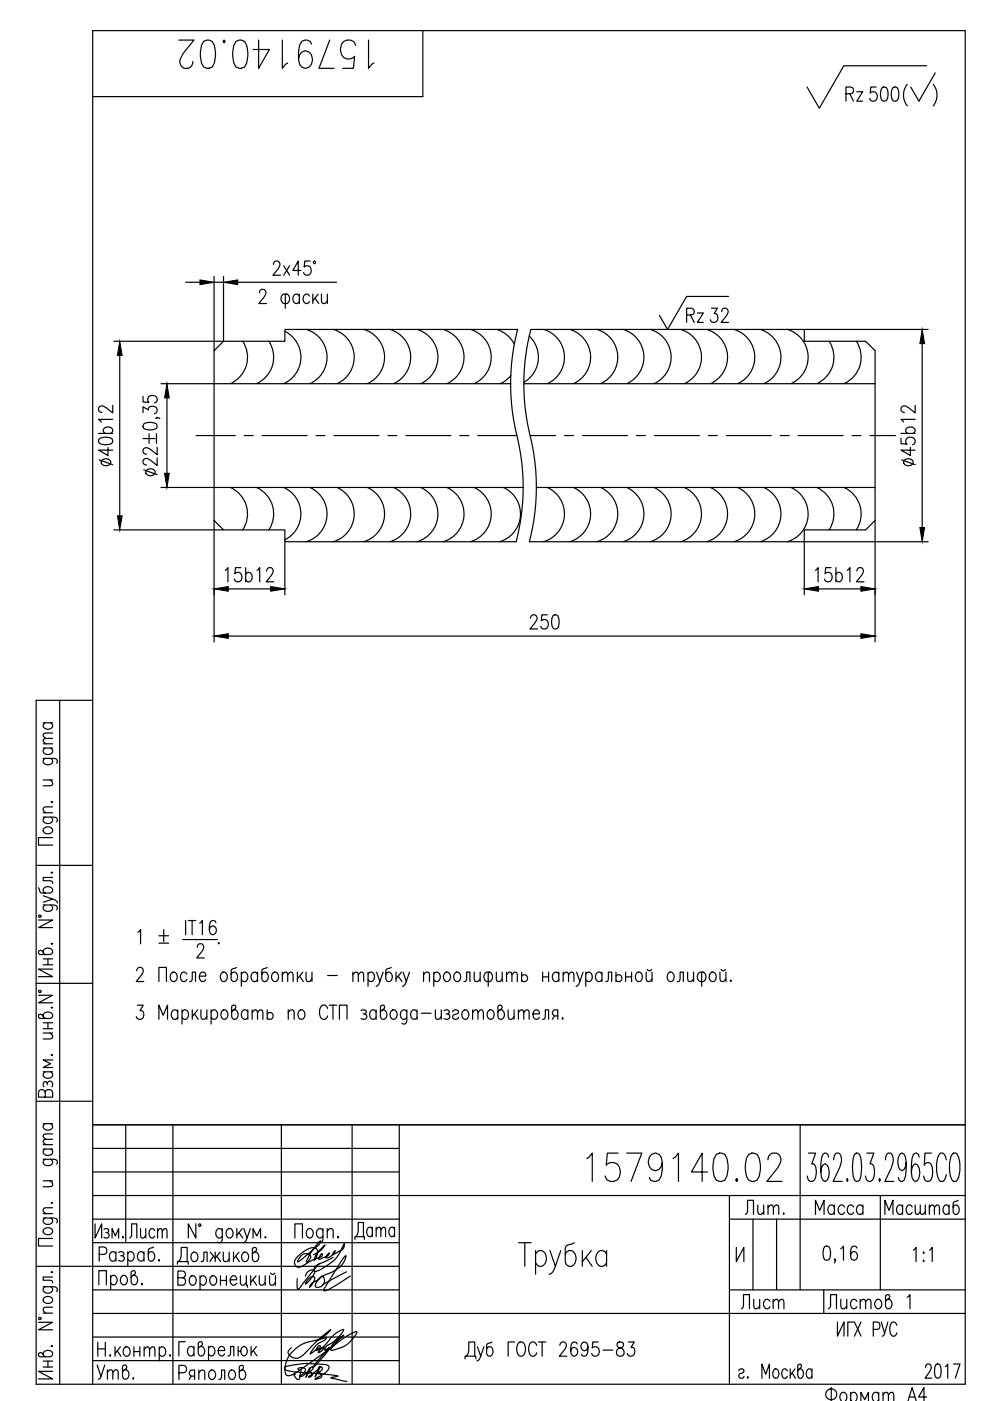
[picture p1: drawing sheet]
<svg xmlns="http://www.w3.org/2000/svg" width="210mm" height="297mm" viewBox="0 0 210 297" stroke-linecap="round" stroke-linejoin="round" font-family="sans-serif">
<defs><g id="words">
<g font-size="10.1">
<text x="36.7" y="15.9">1579140.02</text>
<text x="123.1" y="251.9">1579140.02</text>
</g>
<text font-size="8.4" x="190.5" y="23.6">( )</text>
<text font-size="7.5" x="34.9" y="102" transform="rotate(-90 34.9 102)">22±0,35</text>
<text font-size="7.1" x="74.1" y="263.9">Дата</text>
<g font-size="6.6">
<text x="195.1" y="99.8" transform="rotate(-90 195.1 99.8)">45b12</text>
<text x="111.1" y="134.8">250</text>
<text x="27.9" y="201.4">1 %%P .</text>
<text x="26.1" y="263.9">Лист</text>
</g>
<g font-size="6.2">
<text x="178.2" y="22.6">Rz</text>
<text x="183.1" y="22.6">500</text>
<text x="144.3" y="69.5">Rz</text>
<text x="149.2" y="69.5">32</text>
<text x="24.7" y="99.8" transform="rotate(-90 24.7 99.8)">40b12</text>
<text x="46.6" y="124.5">15b12</text>
<text x="171.8" y="124.5">15b12</text>
<text x="156.6" y="258.6">Лит.</text>
<text x="171.8" y="258.6">Масса</text>
<text x="186.3" y="258.6">Масштаб</text>
<text x="155.9" y="278.7">Лист</text>
<text x="174.3" y="278.7">Листов</text>
<text x="19.4" y="293.5">Утв.</text>
<text x="173.9" y="298.1">Фоpмат А4</text>
</g>
</g></defs>
<g fill="none" stroke="#000" stroke-width=".25">
<path d="M89.7 6.5v14h-70M196.5 13.9h-17.6l-5.2 9.1-2.6-4.5M39.4 59.8h3M45.4 58.6v77.5M45.4 59.8h2M47.4 58.6v13.8M50.4 59.8h21M58 56.1l.2-.6 .7-.2a.94 .94 0 0 1 .1 1.6l-1.1 1.5h1.6M60.2 56.4l1.2 2M61.4 56.4l-1.2 2M63.8 57.3h-1.7l1.1-2v3.1M65.8 55.3h-1.2l-.1 1.3a.87 .87 0 0 1 1.1-.1 .87 .87 0 0 1 .4 1 .82 .82 0 0 1-.7 .9 .82 .82 0 0 1-.9-.6"/>
<path d="M66.5 55.4h.3v.4h-.3zM24.1 72.4h23.3M25.4 75.3v34.1M47.4 72.4h13v-2.6h49.3a46.4 46.4 0 0 0 .2 23.9 45.7 45.7 0 0 1-.5 21.2h-49v-2.6h-13l-2-2M47.4 72.4l-2 2M51.5 72.3a6.1 6.1 0 0 1-2.6 9M55 62.1l.2-.6 .7-.2a.94 .94 0 0 1 .1 1.6l-1.1 1.5h1.6M57 72.3a6.1 6.1 0 0 1-2.6 9M59.9 62.5l.9-.1a1.15 1.15 0 0 1 0 2h-.6a1.19 1.19 0 0 1-.3-1.9zM60.4 70.2a6.1 6.1 0 0 1 3.4 5.7 6.1 6.1 0 0 1-3.6 5.4M60.5 62.4v2.9M63.5 62.8a.67 .67 0 0 0-.7-.5 .67 .67 0 0 0-.6 .5 1.01 1.01 0 0 0 .8 1.6l.5-.5"/>
<path d="M63.5 62.4v2M64.9 69.8a6.1 6.1 0 0 1 4.4 5.5 6.1 6.1 0 0 1-3.6 6M65.6 62.8a.67 .67 0 0 0-.6-.5 .67 .67 0 0 0-.6 .5 1.01 1.01 0 0 0 .8 1.6l.4-.5M66.3 62.4v2M66.8 63.2l.8 1.2M67.5 62.4l-1.2 1.4M68.2 62.4l.1 1.8 .5 .2 .6-.6M69.4 62.4v2M70.7 69.8a6.1 6.1 0 0 1 4.4 5.5 6.1 6.1 0 0 1-3.6 6M77.1 69.8a6.1 6.1 0 0 1 4.4 5.5 6.1 6.1 0 0 1-3.6 6M82.7 69.8a6.1 6.1 0 0 1 4.4 5.5 6.1 6.1 0 0 1-3.7 6M88.4 69.8a6.1 6.1 0 0 1 4.4 5.5 6.1 6.1 0 0 1-3.6 6"/>
<path d="M94 69.8a6.1 6.1 0 0 1 4.4 5.5 6.1 6.1 0 0 1-3.6 6M99.7 69.8a6.1 6.1 0 0 1 4.4 5.5 6.1 6.1 0 0 1-3.6 6M105.3 69.8a6.1 6.1 0 0 1 3.8 3.2M108.3 79.6l-1 1-1.2 .7M112.2 71.3a6.1 6.1 0 0 1-1.1 9.8M115.3 69.8a6.1 6.1 0 0 1 4.4 5.5 6.1 6.1 0 0 1-3.7 6M120.8 69.8a6.1 6.1 0 0 1 4.4 5.5 6.1 6.1 0 0 1-3.6 6M126.6 69.8a6.1 6.1 0 0 1 4.4 5.5 6.1 6.1 0 0 1-3.7 6M132.1 69.8a6.1 6.1 0 0 1 4.4 5.5 6.1 6.1 0 0 1-3.6 6M137.9 69.8a6.1 6.1 0 0 1 4.4 5.5 6.1 6.1 0 0 1-3.6 6M144.3 69.8a6.1 6.1 0 0 1 4.4 5.5 6.1 6.1 0 0 1-3.6 6M149.8 69.8a6.1 6.1 0 0 1 4.4 5.5 6.1 6.1 0 0 1-3.6 6"/>
<path d="M154.5 62.9h-8.9l-4.1 6.9-1.7-2.9M155.6 69.8a6.1 6.1 0 0 1 4.4 5.5 6.1 6.1 0 0 1-3.6 6M161.2 69.8a6.1 6.1 0 0 1 4.4 5.5 6.1 6.1 0 0 1-3.7 6M166.9 69.8a6.1 6.1 0 0 1 4.4 5.5 6.1 6.1 0 0 1-3.6 6M170.5 69.8v2.6h13l2 2v61.7M175.8 72.3a6.1 6.1 0 0 1-2.6 9M181.6 72.3a6.1 6.1 0 0 1-2.6 9M195.5 72.9v39M196.8 69.8h-84.2a46.1 46.1 0 0 0 .1 23.9 45.9 45.9 0 0 1-.5 21.2h84.6M34.1 81.4h74.2M35.4 84.4v15.9M41.6 92.3h8.3"/>
<path d="M51.8 92.3h1.9M55.6 92.3h9.5M67 92.3h1.9M70.8 92.3h9.5M82.3 92.3h1.9M86.1 92.3h9.5M97.5 92.3h1.9M101.3 92.3h8.3M111.1 81.4h74.4M112.4 92.3h5.4M119.7 92.3h1.9M123.5 92.3h9.5"/>
<path d="M134.9 92.3h1.9M138.7 92.3h9.6M150.2 92.3h1.9M154 92.3h9.5M165.4 92.3h1.9M169.2 92.3h9.6M180.7 92.3h1.9M184.5 92.3h5.4M24.1 112.3h23.3M34.1 103.4h76.8M48.9 103.4a6.1 6.1 0 0 1 2.6 9M54.4 103.4a6.1 6.1 0 0 1 2.6 9"/>
<path d="M60.2 103.4a6.1 6.1 0 0 1 3.6 5.4 6.1 6.1 0 0 1-3.4 5.7M60.4 114.9v11.2M65.7 103.4a6.1 6.1 0 0 1 3.6 6 6.1 6.1 0 0 1-4.4 5.5M71.5 103.4a6.1 6.1 0 0 1 3.6 6 6.1 6.1 0 0 1-4.4 5.5M77.9 103.4a6.1 6.1 0 0 1 3.6 6 6.1 6.1 0 0 1-4.4 5.5M83.4 103.4a6.1 6.1 0 0 1 3.7 6 6.1 6.1 0 0 1-4.4 5.5M89.2 103.4a6.1 6.1 0 0 1 3.6 6 6.1 6.1 0 0 1-4.4 5.5M94.8 103.4a6.1 6.1 0 0 1 3.6 6 6.1 6.1 0 0 1-4.4 5.5M100.5 103.4a6.1 6.1 0 0 1 3.6 6 6.1 6.1 0 0 1-4.4 5.5M106.7 103.4a6.1 6.1 0 0 1 3.6 6 6.1 6.1 0 0 1-4.4 5.5M113.7 103.4h71.8M116 103.4a6.1 6.1 0 0 1 3.7 6 6.1 6.1 0 0 1-4.4 5.5"/>
<path d="M121.6 103.4a6.1 6.1 0 0 1 3.6 6 6.1 6.1 0 0 1-4.4 5.5M127.3 103.4a6.1 6.1 0 0 1 3.7 6 6.1 6.1 0 0 1-4.4 5.5M132.9 103.4a6.1 6.1 0 0 1 3.6 6 6.1 6.1 0 0 1-4.4 5.5M138.7 103.4a6.1 6.1 0 0 1 3.6 6 6.1 6.1 0 0 1-4.4 5.5M145.1 103.4a6.1 6.1 0 0 1 3.6 6 6.1 6.1 0 0 1-4.4 5.5M150.6 103.4a6.1 6.1 0 0 1 3.6 6 6.1 6.1 0 0 1-4.4 5.5M156.4 103.4a6.1 6.1 0 0 1 3.6 6 6.1 6.1 0 0 1-4.4 5.5M161.9 103.4a6.1 6.1 0 0 1 3.7 6 6.1 6.1 0 0 1-4.4 5.5M167.7 103.4a6.1 6.1 0 0 1 3.6 6 6.1 6.1 0 0 1-4.4 5.5M173.2 103.4a6.1 6.1 0 0 1 2.6 9M179 103.4a6.1 6.1 0 0 1 2.6 9M185.5 110.3l-2 2h-13v13.8"/>
<path d="M48.4 134.9h134.1M9.2 158.6h2M9.2 157.7h2M9.2 153.2h2M9.6 158.6l-.3 .2a.8 .8 0 0 0 .1 1 .8 .8 0 0 0 .9 .2l.7-.4a.65 .65 0 0 0-.3-1M9.6 153.2l-.4 .5a1 1 0 0 0 1 .9 1 1 0 0 0 1-.9l-.5-.5M11.2 156.6l-1.9 .1-.1 .4 .5 .6M11.2 155.4l-1.9 .1-.1 .5 .5 .6M12.7 148.5v145M19.7 148.5h-12v145h196.9v-287h-184.9v287M9.2 173.2l2.7 .2a.58 .58 0 0 1 .1 .9M9.2 160.8l2.7 .1a.58 .58 0 0 1 .1 .9"/>
<path d="M9.2 172.3h2M9.2 165.4h2M9.3 175.6a1.06 1.06 0 0 1 1.1-.3 1.06 1.06 0 0 1 .8 .9 1.06 1.06 0 0 1-1.2 .6 1.06 1.06 0 0 1-.8-.9zM9.6 173.2l-.2 .2a.58 .58 0 0 0-.1 .9 1.06 1.06 0 0 0 1.1 .3 1.06 1.06 0 0 0 .8-.9l-.5-.5M9.6 160.8l-.2 .1a.58 .58 0 0 0-.1 .9 1.06 1.06 0 0 0 1.1 .3 1.06 1.06 0 0 0 .8-.9l-.5-.4M10.6 165.4l.6 .5-.2 .6-1.8 .1M10.9 170l.1-.1 .2 .1-.2 .2zM11.2 177.6h-3v1.6h3M11.2 171.1l-1.9 .1-.1 .6 .5 .5M7.7 183.5h12M8.2 195.1h3l-3 1.6h3M8.2 188.2l.4 1 2 .2a.65 .65 0 0 0 .6-.6 .65 .65 0 0 0-.5-.7 .91 .91 0 0 0-1.1 0 .91 .91 0 0 0-.3 1l.3 .3"/>
<path d="M8.3 194.1h.3v.3h-.3zM9.2 191.9l2.7 .1 .3 .3-.2 .6M9.2 189.9l2 .7-2 .7M9.6 191.9l-.4 .4a1 1 0 0 0 1 .9 1 1 0 0 0 1-.9l-.5-.4M10.9 185l.1-.1 .2 .1-.2 .1zM11.2 190.6l.8 .5 .2 .3M11.2 186h-2v.7l1.8 .1 .2 .5M7.7 208.5h12M8.2 211h3l-3 1.6h3M8.3 210h.3v.4h-.3zM9.2 201.9a1 1 0 0 1 1-.9 1 1 0 0 1 1 .9l-.6 .5h-2.2l-.2-.4v-.3l.4-.2 .3 .1 .7 .8M9.2 215.5a1 1 0 0 1 1-.9 1 1 0 0 1 1 .9l-.6 .4h-2.2l-.2-.3v-.3l.4-.3 .3 .1 .7 .8"/>
<path d="M9.2 203.3h2M9.2 204.6h2M9.2 219h2M9.2 216.8h2M9.2 218.1h2M10.2 203.3v1.3M10.2 216.8v1.3M10.6 219l.6 .6-.2 .6-1.8 .1M10.9 200.1l.1-.1 .2 .1-.2 .1zM10.9 213.6h.3l-.2 .2zM11.2 205.5h-3l3 1.6h-3M29 205.8l.2-.6 .7-.1a.93 .93 0 0 1 .1 1.6l-1.1 1.4h1.6"/>
<path d="M29.1 213.1h1.3l-.7 1.2h.3a.95 .95 0 0 1 .4 1.3 .95 .95 0 0 1-1.4 .2l-.1-.3M33.7 208.1v-3h1.6v3M33.7 216.1v-3l.9 2.2 .9-2.2v3M36.4 206.3a.8 .8 0 0 1 1 0 .8 .8 0 0 1 .2 .9 .8 .8 0 0 1-.9 .9 1.18 1.18 0 0 1-.3-1.8zM37.7 214.5l-.5-.4a1 1 0 0 0-.9 1 1 1 0 0 0 .9 1l.5-.4M37.7 214.1v2M38.6 214.5l.5-.4a1 1 0 0 1 .9 1 1 1 0 0 1-.9 1l-.5-.4M38.6 214.1v3M39.6 206.5a.66 .66 0 0 0-.6-.4 .66 .66 0 0 0-.6 .4 1 1 0 0 0 .8 1.6l.4-.4M40.2 208.1l.5-.1 .1-1.9h.7v2M40.8 214.1v2M41.2 215l.8 1.1"/>
<path d="M41.9 214.1l-1.1 1.4M42.3 207h1.3a.66 .66 0 0 0-.4-.9 .66 .66 0 0 0-.8 .4 1 1 0 0 0 .8 1.6l.4-.4M42.6 214.1l.1 1.9 .6 .1 .6-.6M43.9 214.1v2M44.8 214.5l.2-.2a.8 .8 0 0 1 .9 0 .8 .8 0 0 1 .2 1 .8 .8 0 0 1-.9 .8l-.4-.4M44.8 214.1v3M47.1 206.3a.8 .8 0 0 1 .9 0 .8 .8 0 0 1 .2 .9 .8 .8 0 0 1-.9 .9 1.18 1.18 0 0 1-.2-1.8zM47.2 214.3a.8 .8 0 0 1 .9 0 .8 .8 0 0 1 .2 1 .8 .8 0 0 1-.9 .8 1.18 1.18 0 0 1-.2-1.8zM49.6 214.1a1 1 0 0 1 .9 1 1 1 0 0 1-.9 1l-.5-.6v-2.1l.4-.3h.3l.2 .4-.1 .3-.8 .7M50.1 205.1l-1 .4-.1 2a.65 .65 0 0 0 .6 .6 .65 .65 0 0 0 .7-.4 .91 .91 0 0 0 0-1.1 .91 .91 0 0 0-1.1-.3l-.2 .2M51.2 206.5l.4-.4a1 1 0 0 1 1 1 1 1 0 0 1-1 1l-.4-.4M51.2 206.1v3"/>
<path d="M52.5 214.5l-.2-.2a.8 .8 0 0 0-.9 0 .8 .8 0 0 0-.2 1l.3 .7a.65 .65 0 0 0 1-.3M52.5 214.1v2M53.5 214.7l.5-.6 .5 .2 .1 1.8M53.5 214.1v2M54.6 206.5l-.5-.4a1 1 0 0 0-.9 1 1 1 0 0 0 .9 1l.5-.4M54.6 214.7l.6-.6 .4 .2 .1 1.8M54.6 206.1v2M56.7 205.1l-1.1 .4-.1 2a.65 .65 0 0 0 .6 .6 .65 .65 0 0 0 .7-.4 1.01 1.01 0 0 0-.8-1.6l-.5 .4M56.7 215a.73 .73 0 0 1 1.1 0 .73 .73 0 0 1-.3 1.1h-.5l-.3-.3M56.7 214.1v2M57.9 206.3a.8 .8 0 0 1 .9 0 .8 .8 0 0 1 .3 .9 .8 .8 0 0 1-1 .9 1.18 1.18 0 0 1-.2-1.8zM59.9 206.7l.5-.6 .5 .2 .1 1.8"/>
<path d="M59.9 206.1v2M61 206.7l.6-.6 .4 .2 .1 1.8M61.1 214.7l.6-.6 .6 .2 .1 1.8M61.1 214.1v2M63.1 206.1v2M63.5 214.3a.8 .8 0 0 1 .9 0 .8 .8 0 0 1 .3 1 .8 .8 0 0 1-1 .8 1.18 1.18 0 0 1-.2-1.8zM63.5 207l.8 1.1M64.2 206.1l-1.1 1.4M64.9 206.1l.1 1.9 .6 .1 .5-.6M66.1 206.1v2M69.5 213.8a.8 .8 0 0 0-.8-.7 .8 .8 0 0 0-.8 .7 1.88 1.88 0 0 0 .5 2.3 .85 .85 0 0 0 1.1-.7M69.5 206.8h2"/>
<path d="M69.8 213.1h1.6M70.6 213.1v3M72 216.1v-3h1.6v3M74.8 206.7l.6-.6 .5 .2 .1 1.8M74.8 206.1v2M76 206.7l.5-.6 .5 .2 .1 1.8M76.5 214.3a.71 .71 0 0 1 1.2 .2l-.4 .5h-.3M77.3 215a.59 .59 0 0 1 .5 .5 .59 .59 0 0 1-.5 .6l-.8-.1M78 206.5a.66 .66 0 0 1 .7-.4 .66 .66 0 0 1 .6 .4 1 1 0 0 1-.8 1.6l-.5-.4M78 206.1v3M79.7 214.5l-.2-.2a.8 .8 0 0 0-.9 0 .8 .8 0 0 0-.2 1l.3 .7a.65 .65 0 0 0 1-.3M79.7 214.1v2"/>
<path d="M79.9 206.1l.6 2 .7-2M80.5 208.1l-.2 .6-.6 .4M81.1 214.1a1 1 0 0 1 .9 1 1 1 0 0 1-.9 1l-.4-.6v-2.1l.3-.3h.3l.3 .4-.1 .3-.8 .7M82.9 205.1l-1 .4-.1 2a.65 .65 0 0 0 .6 .6 .65 .65 0 0 0 .7-.4 1.01 1.01 0 0 0-.8-1.6l-.5 .4M83.1 214.3l.2-.2a1 1 0 0 1 .9 1 1 1 0 0 1-.9 1 1.17 1.17 0 0 1-.2-1.8zM84 206.1v2M84.4 207l.8 1.1M85.1 206.1l-1.1 1.4M85.5 206.1l.6 2 .7-2M86.1 208.1l-.2 .6-.6 .4M86.3 214.5l-.5-.4a1 1 0 0 0-.9 1 1 1 0 0 0 .9 1l.5-.4M86.3 214.1l-.2 2.7-.3 .3-.6-.1"/>
<path d="M88.4 214.5a.66 .66 0 0 0-.6-.4 .66 .66 0 0 0-.6 .4 .91 .91 0 0 0-.1 1.2 .91 .91 0 0 0 1.1 .3l.2-.3M88.4 214.1v2M89.3 214.8h2.1M89.8 206.7l.6-.6 .5 .2 .2 1.8M89.8 206.1v2M92 206.5l.4-.4a1 1 0 0 1 1 1 1 1 0 0 1-1 1l-.4-.4M92 206.1v3M92.3 214.1l.1 1.9 .6 .1 .6-.6M93.6 214.1v2M94.1 214.3a.71 .71 0 0 1 1.2 .2l-.4 .5h-.3M94.4 206.3l.2-.2a1 1 0 0 1 .9 1 1 1 0 0 1-.9 1 1.17 1.17 0 0 1-.2-1.8zM94.9 215a.59 .59 0 0 1 .5 .5 .59 .59 0 0 1-.5 .6l-.8-.1"/>
<path d="M96 214.5a.66 .66 0 0 1 .6-.4 .66 .66 0 0 1 .6 .4l-.1 .3-.8 .3a.55 .55 0 0 0-.2 .9 .73 .73 0 0 0 1.1-.3M96.5 206.3a.8 .8 0 0 1 1 0 .8 .8 0 0 1 .2 .9 .8 .8 0 0 1-.9 .9 1.18 1.18 0 0 1-.3-1.8zM98.3 214.3a.8 .8 0 0 1 .9 0 .8 .8 0 0 1 .2 1 .8 .8 0 0 1-.9 .8 1.18 1.18 0 0 1-.2-1.8zM98.4 208.1l.4-.1 .1-1.9h.7v2M100.2 214.7l.6-.6 .4 .2 .1 1.8M100.2 214.1v2M100.5 206.1l.2 1.9 .5 .1 .6-.6M101.3 214.7l.6-.6 .5 .2 .1 1.8M101.8 206.1v2M102.9 206.3l.3-.2h.7a1.15 1.15 0 0 1 0 2h-.7a1.17 1.17 0 0 1-.3-1.8zM103.5 206.1v3M103.6 214.3l.3-.2a1 1 0 0 1 .9 1 1 1 0 0 1-.9 1 1.17 1.17 0 0 1-.3-1.8z"/>
<path d="M105.2 206.1l.1 1.9 .6 .1 .6-.6M106 214.1a1 1 0 0 1 1 1 1 1 0 0 1-1 1l-.4-.6v-2.1l.3-.3h.4l.2 .4-.1 .3-.8 .7M106.5 206.1v2M107.4 206.7l.6-.6 .4 .2 .1 1.8M107.4 206.1v2M107.7 214.1l.2 1.9 .5 .1 .6-.6M108.5 206.7l.6-.6 .5 .2 .1 1.8M109 214.1v2M109.9 214.7l.6-.6 .4 .2 .2 1.8M109.9 214.1v2M110.6 207a.73 .73 0 0 1 1.2 0 .73 .73 0 0 1-.4 1.1h-.5l-.3-.3M110.6 206.1v2"/>
<path d="M111.1 214.7l.5-.6 .5 .2 .1 1.8M113 215h1.4a.67 .67 0 0 0-.5-.8 .67 .67 0 0 0-.8 .3 1 1 0 0 0 .8 1.6l.5-.4M115.1 216.1l.4-.1 .1-1.9h.7v2M115.1 207.1h1.2M115.1 206.1v2M116.3 206.1v2M117.6 215.4l-.5 .7M118.3 215.4h-.7l-.3-.1a.67 .67 0 0 1 .3-1.2h.7v2M118.5 206.5a.66 .66 0 0 0-.6-.4 .66 .66 0 0 0-.7 .4 .91 .91 0 0 0 0 1.2 .91 .91 0 0 0 1.1 .3l.2-.3M118.5 206.1v2M119.3 215.8l.1 .2-.1 .1-.1-.1zM119.4 206.7l.6-.6 .4 .2 .1 1.8"/>
<path d="M119.4 206.1v2M120.5 206.7l.6-.6 .5 .2 .1 1.8M122.3 206.1l.6 2 .7-2M122.9 208.1l-.2 .6-.6 .4M124.2 206.5l.5-.4a1 1 0 0 1 .9 1 1 1 0 0 1-.9 1l-.5-.4M124.2 206.1v3M127.6 206.5a.66 .66 0 0 0-.6-.4 .66 .66 0 0 0-.6 .4 .91 .91 0 0 0-.1 1.2 .91 .91 0 0 0 1.1 .3l.2-.3M127.6 206.1v2M128.4 208.1l.5-.1 .1-1.9h.7v2M130.6 207a.73 .73 0 0 1 1.2 0 .73 .73 0 0 1-.4 1.1h-.5l-.3-.3M130.6 206.1v2M132.7 207.1h1.2"/>
<path d="M132.7 206.1v2M133.9 206.1v2M135.1 206.3a.8 .8 0 0 1 .9 0 .8 .8 0 0 1 .2 .9 .8 .8 0 0 1-.9 .9 1.18 1.18 0 0 1-.2-1.8zM137 206.1l.1 1.9 .6 .1 .6-.6M137.2 205.5a.5 .5 0 0 0 .5 .3 .5 .5 0 0 0 .4-.3M138.3 206.1v2M141.8 206.3a.8 .8 0 0 1 .9 0 .8 .8 0 0 1 .2 .9 .8 .8 0 0 1-.9 .9 1.18 1.18 0 0 1-.2-1.8zM143.6 208.1l.5-.1 .1-1.9h.7v2M145.8 206.1l.1 1.9 .6 .1 .6-.6M147.1 206.1v2M148.2 206.3l.2-.2h.7a1.15 1.15 0 0 1 0 2h-.7a1.17 1.17 0 0 1-.2-1.8zM148.8 206.1v3"/>
<path d="M150.7 206.3l.2-.2a1 1 0 0 1 1 1 1 1 0 0 1-1 1 1.18 1.18 0 0 1-.2-1.8zM152.7 206.1l.1 1.9 .5 .1 .6-.6M152.9 205.5a.5 .5 0 0 0 .4 .3 .5 .5 0 0 0 .5-.3M153.9 206.1v2M154.9 207.8l.2 .2-.2 .1-.1-.1zM7.7 233.5h12M9.2 238.2h2M9.2 227.2h2M9.6 238.2l-.4 .5a1 1 0 0 0 1 .9 1 1 0 0 0 1-.9l-.5-.5M9.6 231.6a.73 .73 0 0 0-.7-.6 .73 .73 0 0 0-.7 .6v1h3v-1a.81 .81 0 0 0-.8-.6 .81 .81 0 0 0-.8 .6v1M9.6 227.2l-.3 .3a.8 .8 0 0 0 .1 .9 .8 .8 0 0 0 .9 .2l.7-.3a.65 .65 0 0 0-.3-1.1M10 229.6a.59 .59 0 0 1 .6-.4 .59 .59 0 0 1 .6 .4l-.2 .8"/>
<path d="M10 230v-.4l-.4-.3a.71 .71 0 0 0-.3 1.1M10.9 223.7l.1-.1 .2 .1zM11.2 224.7h-2l1.5 .8-1.5 .8h2M19.7 238.5h184.9M26.7 238.5v25M36.7 238.5v55M59.7 238.5v55M74.7 238.5v55M84.7 238.5v55M169.7 238.5v35M9.2 258.2l2.7 .2 .3 .3-.2 .6M9.2 245.8l2.7 .1 .3 .3-.2 .6"/>
<path d="M9.2 257.3h2M9.2 250.4h2M9.2 243.6h2M9.2 242.7h2M9.6 258.2l-.4 .5a1 1 0 0 0 1 .9 1 1 0 0 0 1-.9l-.5-.5M9.6 245.8l-.4 .4a1 1 0 0 0 1 1 1 1 0 0 0 1-1l-.5-.4M9.6 243.6a.66 .66 0 0 0-.5 .6 .66 .66 0 0 0 .5 .7 .91 .91 0 0 0 1.1 0 .91 .91 0 0 0 .3-1.1l-.3-.2M10.6 250.4l.6 .5-.2 .6-1.8 .1M10.9 255h.3l-.2 .2zM11.2 256.1l-1.9 .1-.1 .5 .5 .6M11.2 241.6l-1.9 .1-.1 .4 .5 .6M11.2 240.4l-1.9 .1-.1 .5 .5 .6"/>
<path d="M19.7 253.5h184.9M19.7 258.5h65M19.7 243.5h65M19.7 248.5h65M20.2 259.5v3l1.4-3v3M41.5 259.5v3l-1.6-3v3M42.2 259.6h.3v.4h-.3zM154.7 258.5h49.9M154.7 253.5v40M159.6 258.5v15M164.7 258.5v15M171.4 244.5h1.5l-.8 2.3h.4a3.2 3.2 0 0 1 .2 3.4l-.5 .3h-.4l-.4-.3-.2-.9"/>
<path d="M175.7 245.3l-.2-.5-.4-.3h-.3l-.4 .3a10.6 10.6 0 0 0-.2 4.8l.2 .6 .6 .3a2.35 2.35 0 0 0 .7-2.9l-.3-.5-.6-.3-.4 .3-.2 .5-.2 .9M176.8 245.9a1.7 1.7 0 0 1 .5-1.4h.6a2.02 2.02 0 0 1 .4 2.3l-1.7 3.7h2M179.7 249.9l.1 .3-.1 .3-.2-.3zM181.2 244.8l.4-.3 .7 .3a8.9 8.9 0 0 1 0 5.4l-.5 .3h-.2l-.4-.3a8.9 8.9 0 0 1 0-5.4zM183.8 244.5h1.5l-.8 2.3h.4a3.2 3.2 0 0 1 .1 3.4l-.4 .3h-.4l-.4-.3-.3-.9M186.5 249.9l.1 .3-.1 .3-.1-.3zM186.6 253.5v20M187.7 245.9a1.66 1.66 0 0 1 .6-1.4h.5a1.98 1.98 0 0 1 .5 2.3l-1.7 3.7h1.9M192.1 246.5l-.4 1.4-.5 .3a2.37 2.37 0 0 1-.7-2.9l.3-.5 .4-.3 .5 .3a8 8 0 0 1 0 5.4l-.7 .3-.4-.3-.1-.6M194.9 245.3l-.2-.5-.4-.3-.7 .3a10.6 10.6 0 0 0-.2 4.8l.2 .6 .6 .3a2.37 2.37 0 0 0 .7-2.9l-.3-.5-.5-.3-.5 .3-.2 .5-.2 .9M197.5 244.5h-1.4l-.1 2.6 .5-.6h.4a2.24 2.24 0 0 1 .8 2.3l-.4 1.4-.4 .3h-.4l-.4-.3-.3-.9M200.6 245.9l-.1-.6a.98 .98 0 0 0-1.1-.8 5.6 5.6 0 0 0 0 6 1.22 1.22 0 0 0 1.2-1.4"/>
<path d="M202.1 244.5a1.22 1.22 0 0 1 1.3 1.4 5.3 5.3 0 0 1-.7 4.6 1.22 1.22 0 0 1-1.2-1.4 5.3 5.3 0 0 1 .6-4.6zM7.7 268.5h77M8.3 279.4h.3v.3h-.3zM9.2 272.8l2.7 .1a.58 .58 0 0 1 .1 .9M9.2 278.4h2M9.3 260.6a1.06 1.06 0 0 1 1.1-.3 1.06 1.06 0 0 1 .8 .9 1.06 1.06 0 0 1-1.2 .6 1.06 1.06 0 0 1-.8-.9zM9.3 275.2a1.06 1.06 0 0 1 1.1-.3 1.06 1.06 0 0 1 .8 .9 1.06 1.06 0 0 1-1.2 .6 1.06 1.06 0 0 1-.8-1zM9.6 272.8l-.2 .1a.58 .58 0 0 0-.1 .9 1.06 1.06 0 0 0 1.1 .4 1.06 1.06 0 0 0 .8-.9l-.5-.5M10.9 269.7l.1-.1 .2 .1-.2 .1zM11.2 262.6h-3v1.6h3M11.2 277.2l-1.9 .1-.1 .5 .5 .6M11.2 270.7h-2v.7l1.8 .2 .2 .4"/>
<path d="M19.7 278.5h184.9M19.7 263.5h65M19.7 273.5h65M21 272.4v-3h1.6v3M21 266h1.1a.82 .82 0 0 0 .6-.8 .82 .82 0 0 0-.6-.8h-1.1v3M22.1 260.6a.61 .61 0 0 1 1 .3l-.3 .4h-.3M22.8 261.3a.61 .61 0 0 1 .4 .6 .61 .61 0 0 1-.4 .6l-.7-.2M23.5 270.8l.4-.4a1 1 0 0 1 .9 1 1 1 0 0 1-.9 1l-.4-.4M23.5 270.4v3M23.8 262.5v-2l.7 1.6 .7-1.6v2M24.6 265.8a.67 .67 0 0 0-.7-.4 .67 .67 0 0 0-.6 .4 .91 .91 0 0 0 0 1.1 .91 .91 0 0 0 1.1 .3l.2-.2M24.6 265.4v2"/>
<path d="M25.1 265.5a.73 .73 0 0 1 1.2 .3l-.3 .4h-.4M25.9 270.5l.2-.1a1 1 0 0 1 .9 1 1 1 0 0 1-.9 1 1.17 1.17 0 0 1-.2-1.9zM26 266.2a.59 .59 0 0 1 .4 .6 .59 .59 0 0 1-.4 .6l-.9-.2M27.1 265.8a.67 .67 0 0 1 .6-.4 .67 .67 0 0 1 .7 .4 1.01 1.01 0 0 1-.9 1.6l-.4-.4M27.1 265.4v3M28.3 270.4a1 1 0 0 1 .9 1 1 1 0 0 1-.9 1l-.5-.6v-2.1l.4-.3h.3l.2 .4-.1 .3-.8 .7M30.1 272.1l.1 .2-.1 .1zM30.5 265.8a.67 .67 0 0 0-.6-.4 .67 .67 0 0 0-.6 .4 1.01 1.01 0 0 0 .8 1.6l.4-.4M30.5 265.4v2M32.6 264.4l-1.1 .4-.1 2a.64 .64 0 0 0 .6 .6 .64 .64 0 0 0 .7-.4 .91 .91 0 0 0 0-1.2 .91 .91 0 0 0-1-.3l-.3 .3M33.7 267.1l.1 .1-.1 .2-.1-.2zM37.6 268.1v-.6h2.3v.6"/>
<path d="M37.7 270.9h1a.82 .82 0 0 1 .6 .8 .82 .82 0 0 1-.6 .8h-1v-3h1a.73 .73 0 0 1 .6 .7 .73 .73 0 0 1-.6 .7M37.8 267.5a3.1 3.1 0 0 0 .6-3h1.3v3M40.5 270.6a.64 .64 0 0 1 1 .3 1.01 1.01 0 0 1-.8 1.6 1.19 1.19 0 0 1-.2-1.9zM40.8 265.6a.8 .8 0 0 1 .9 .1 .8 .8 0 0 1 .3 .9 .8 .8 0 0 1-.9 .9 1.18 1.18 0 0 1-.3-1.9zM42.4 270.9a.66 .66 0 0 1 .6-.4 .66 .66 0 0 1 .7 .4 1.01 1.01 0 0 1-.8 1.6l-.5-.4M42.4 270.5v3M42.7 267.5l.4-.2 .1-1.8h.7v2M44.6 265.5l1 1.3 1.1-1.3M44.8 270.6a.65 .65 0 0 1 1 .3 1.01 1.01 0 0 1-.8 1.6 1.19 1.19 0 0 1-.2-1.9zM45.3 266.3l-.8 1.2M45.6 265.5v2M46 266.3l.8 1.2"/>
<path d="M46.7 271.5h1.3M46.7 270.5v2M47.1 260.9l-.2-.3a.64 .64 0 0 0-1 .3 1.01 1.01 0 0 0 .8 1.6l.4-.4M47.1 260.5l-.1 2.7-.3 .3-.6-.2M47.3 265.5l.1 1.8 .6 .2 .6-.6M48 270.5v2M48.3 260.6a.64 .64 0 0 1 1 .3 1.01 1.01 0 0 1-.8 1.6 1.19 1.19 0 0 1-.2-1.9zM48.6 265.5v2M48.8 271.3h1.4a.67 .67 0 0 0-.4-.8 .67 .67 0 0 0-.9 .4 1.01 1.01 0 0 0 .8 1.6l.5-.4M49.5 265.5v2M50 266.3l.8 1.2M50.2 260.5v2"/>
<path d="M50.7 265.5l-1.2 1.4M50.7 261.3l.8 1.2M51 270.5l.1 1.8 .6 .2 .5-.6M51.4 260.5l-1.2 1.4M51.6 265.6a.8 .8 0 0 1 .9 .1 .8 .8 0 0 1 .2 .9 .8 .8 0 0 1-.9 .9 1.18 1.18 0 0 1-.2-1.9zM51.7 260.5l.7 2 .7-2M52.2 270.5v2h.3v.4M52.4 262.5l-.5 .8-.3 .2M53.1 270.5v2M53.6 271.3l.8 1.2M53.6 262.5v-2l.8 1.6 .8-1.6v2M54 265.5a1 1 0 0 1 .9 1 1 1 0 0 1-.9 1l-.5-.6v-2.1l.3-.3h.4l.2 .4-.1 .3-.8 .7"/>
<path d="M54.3 270.5l-1.2 1.4M55 270.5l.1 1.8 .6 .2 .5-.6M56.2 270.5v2M56.3 262.2l.1 .1-.1 .2-.1-.2zM57.1 270.5l.2 1.8 .5 .2 .6-.6M57.4 269.9a.5 .5 0 0 0 .4 .3 .5 .5 0 0 0 .5-.3M58.4 270.5v2M62.5 262.5v-3h1.6v3M63.9 266.2a1.2 1.2 0 0 1 2 .3l-.6 .9-.2 .2h-.1a11.6 11.6 0 0 1 3-4.5l-.4 .9-3.9 3.2-.6 .3 .2-.5zM64.7 270.5a1.49 1.49 0 0 1 2-1.1 4.3 4.3 0 0 1-2 2.8 2.02 2.02 0 0 1 1.9-1.5 2.84 2.84 0 0 1-1 2.3l.6-1 1.1-.6 .6-.5a.46 .46 0 0 1 .5-.3 .46 .46 0 0 1 .4 .5 1.34 1.34 0 0 1-.4 1.5 1.34 1.34 0 0 1-1.5 .1 3.2 3.2 0 0 1 2.1-2.4 5.7 5.7 0 0 0 4.3-3.8v-.3l-1.4 2-3.1 4.9-.2 .4 .2 .2a11 11 0 0 0 4-2.2l1.5-1M65.3 260.6a.64 .64 0 0 1 1 .3 1.01 1.01 0 0 1-.8 1.6 1.19 1.19 0 0 1-.2-1.9zM66.5 266a4.6 4.6 0 0 0 2.4-2.1l-.2 .2a5.5 5.5 0 0 0-2.1 3v.1a2.36 2.36 0 0 0 .6-2.3 1.76 1.76 0 0 0-2.4 .2l-.6 .4a3 3 0 0 0-1.8 2.3 .94 .94 0 0 0 .6 .8 .94 .94 0 0 0 1-.1l2.1-1.3 1.9-.7 .3-.3v-.4l-.3 .2-.4 .7a.2 .2 0 0 0 .1 .3 .2 .2 0 0 0 .2-.1l1.5-.6 .4-.7-.6 .8a.25 .25 0 0 0 .1 .4 .25 .25 0 0 0 .3-.2l1.1-.7 .3-.7-.5 .8 1.3-.6a1.44 1.44 0 0 0 1.2-1.7h-.1a8.9 8.9 0 0 1-6.2 5.8l-.1-.2a1.4 1.4 0 0 1 1.2-1.4l2.8-1.3"/>
<path d="M67.7 267.9l-4.5 5.4-.2-.4v-1.8M68.5 260.9l-.1-.1a.59 .59 0 0 0-1-.2 1.07 1.07 0 0 0-.3 1.1 1.07 1.07 0 0 0 .9 .8l.5-.4M68.5 260.5l-.1 2.7a.59 .59 0 0 1-1 .1M69.4 261.1l.6-.6 .5 .1 .1 1.9M69.4 260.5v2M71.7 262.2l.1 .1-.1 .2-.1-.2zM73.5 269.6l-5.1 2.8M109.9 263.5h2.7M111.3 263.5v5M113.6 265.9a1.11 1.11 0 0 1 1-.8 1.11 1.11 0 0 1 1.1 .8 2.01 2.01 0 0 1-.8 2.6h-.6l-.7-.7M113.6 265.2v4.9M116.6 265.2l1.2 3.3 1.1-3.3"/>
<path d="M117.8 268.5l-.4 .9-.4 .5-.6 .2M121.8 263.5l-1.8 .7-.2 .5v2.8a1.07 1.07 0 0 0 1 1 1.07 1.07 0 0 0 1.1-.7 1.66 1.66 0 0 0-1.3-2.6l-.8 .7M123.5 265.2v3.3M124.2 266.6l1.4 1.9M125.4 265.2l-1.9 2.3M128.6 265.9a1.11 1.11 0 0 0-1-.8 1.11 1.11 0 0 0-1.1 .8 1.88 1.88 0 0 0 .8 2.6h.5l.8-.7M128.6 265.2v3.3M154.7 273.5h49.9M156.1 264.5v3l1.6-3v3M174.8 264.3l.6-.1a1.46 1.46 0 0 1 .7 1.7l-.3 1.2-.6 .1a1.46 1.46 0 0 1-.7-1.7zM177.1 267.1l-.1 .1v-.3a.64 .64 0 0 1-.1 .9M178.3 264.8l.5-.6v3"/>
<path d="M181.7 264.6a.64 .64 0 0 0-1-.3 2.84 2.84 0 0 0 0 2.8 .66 .66 0 0 0 1-.3 .86 .86 0 0 0 0-1.1 .86 .86 0 0 0-1-.2l-.4 .7M192.4 275.1l.5-.6v3M193.7 265.1l.5-.6v3M195.8 265.5l.1 .1-.1 .2-.1-.2zM195.8 267.2l.1 .1-.1 .2-.1-.2zM197.1 265.1l.6-.6v3M8.2 280.3h3l-3 1.6h3M9.2 287.2a1 1 0 0 1 1-.9 1 1 0 0 1 1 .9l-.6 .5h-2.2l-.2-.4v-.3l.4-.2 .3 .1 .7 .8M9.2 288.6h2M9.2 289.8h2M10.2 288.6v1.2M10.9 285.4h.3l-.2 .1z"/>
<path d="M11.2 290.8h-3l3 1.6h-3M19.7 283.5h65M19.7 288.5h65M20.7 284.6v3M20.7 286h1.6M22.3 284.6v3M24.4 285.6v2M25.5 285.6l-1.1 1.4M26.4 285.7a.8 .8 0 0 1 1 .1 .8 .8 0 0 1 .2 .9 .8 .8 0 0 1-.9 .9 1.18 1.18 0 0 1-.3-1.9zM28.4 285.6v2M29.6 285.6v2M30.6 286.1l.5-.5 .5 .1 .1 1.9"/>
<path d="M30.6 285.6v2M31.7 286.1l.6-.5 .4 .1 .2 1.9M33.8 286l.4-.4a1 1 0 0 1 .9 1 1 1 0 0 1-.9 1l-.4-.5M33.8 285.6v3M36 287.3l.2 .1-.2 .2-.1-.2zM37.9 291h1.1a.81 .81 0 0 0 .6-.7 .81 .81 0 0 0-.6-.8h-1.1v3M39.3 284.5h-1.4v3M40.6 291.8l-.5 .7M41.1 285.9a.67 .67 0 0 0-.6-.4 .67 .67 0 0 0-.6 .4 .91 .91 0 0 0-.1 1.1 .91 .91 0 0 0 1.1 .3l.2-.3M41.1 285.5v2M41.3 291.8h-.7l-.3-.2a.67 .67 0 0 1 .3-1.1h.7v2M42.2 291l.5-.5 .6 .1 .1 1.9"/>
<path d="M42.2 290.5v2M42.5 285.5a1 1 0 0 1 .9 1 1 1 0 0 1-.9 1l-.5-.6v-2.1l.4-.3h.3l.2 .4-.1 .3-.8 .7M44.2 285.9a.66 .66 0 0 1 .6-.4 .66 .66 0 0 1 .7 .4 1.01 1.01 0 0 1-.8 1.6l-.5-.5M44.2 285.5v3M44.6 290.6l.2-.1a1 1 0 0 1 .9 1 1 1 0 0 1-.9 1 1.17 1.17 0 0 1-.2-1.9zM46.3 286.3h1.3a.67 .67 0 0 0-.4-.8 .67 .67 0 0 0-.8 .4 1.01 1.01 0 0 0 .8 1.6l.4-.5M46.4 292.5l.5-.2 .1-1.8h.6v2M48.3 287.5l.5-.2 .1-1.8h.7v2M48.8 290.6l.2-.1a1 1 0 0 1 .9 1 1 1 0 0 1-.9 1 1.18 1.18 0 0 1-.2-1.9zM50.5 286.5h.6a.86 .86 0 0 1 .8-1 1.08 1.08 0 0 1 .5 1.1 1.08 1.08 0 0 1-.8 .9 .97 .97 0 0 1-.5-1M50.5 285.5v2M51.2 290.5a1 1 0 0 1 .9 1 1 1 0 0 1-.9 1l-.5-.6v-2.1l.4-.3h.3l.2 .4-.1 .3-.8 .7"/>
<path d="M53.2 285.5v2M53.7 286.3l.8 1.2M54.4 285.5l-1.2 1.4M63.5 290.5l-.3-.2a.97 .97 0 0 1 1.6 .2l-.5 .7-.8 .5 .1 .1a2.73 2.73 0 0 0 2-1.7l.1-.1-.8 2 .2-.7a2.16 2.16 0 0 1 1.1-1.5l.1 .1a.73 .73 0 0 1-.7 .9h-.1a.61 .61 0 0 1 .7 .7 .61 .61 0 0 1-.8 .5v-.1a6.8 6.8 0 0 0 2.4-2.2l-1 2.2 1.1-2a.31 .31 0 0 1 .5 0 .31 .31 0 0 1-.1 .5l-.4 .4-.6 .1 .6 .2 .2 .2a.53 .53 0 0 1 .1 .7 .53 .53 0 0 1-.6 .2l-.8 .3 2.5-1.7a.77 .77 0 0 0 .5-1 .77 .77 0 0 0-1-.5 19.2 19.2 0 0 0-8.4 .6 .51 .51 0 0 0 .5 .7l1.4 .2 9.2 .9 .2 .1-1.6 .3 3.4 .8M63.9 290.3l-.3 1.5a.46 .46 0 0 1-.1 .5 .46 .46 0 0 1-.5 .1l-.7-.8 .4-.2M67.4 284.2l1.8-.6-.3 .5a5.5 5.5 0 0 0-3.1 2.9l1.6-1a.5 .5 0 0 0 .5-.6 .66 .66 0 0 0-.8 .8l1.6-.6a1.38 1.38 0 0 1-1.2 1.2l1.5-1.7a7.3 7.3 0 0 1 3.8-3.2l.1 .1a9 9 0 0 1-3.7 3.5l-.3 .8 .9-.6-3.5 4.2 1.3-1.2 2-2.4a8.3 8.3 0 0 1 3.2-3.2v.1a10.4 10.4 0 0 0-2.7 3v.1a6.1 6.1 0 0 0 5.5-4 10.3 10.3 0 0 0-4.1 2.5l-6.8 4.9-2.9 1.8a.89 .89 0 0 1-1 .1 .89 .89 0 0 1-.4-1.1 6.7 6.7 0 0 1 6.2-6.2 5.8 5.8 0 0 0 3.5-2.4l-.1 .1a45.9 45.9 0 0 0-6 5.5 1.74 1.74 0 0 1-2.9-.9l.7-.9M98.6 288.1v-.6h2.3v.6M98.8 287.5a3.1 3.1 0 0 0 .6-3h1.3v3M101.2 285.5l.7 2 .7-2M101.9 287.5l-.4 .9-.4 .1M104.3 284.5l-1 .5-.1 2a.64 .64 0 0 0 .5 .6 .64 .64 0 0 0 .7-.5 .91 .91 0 0 0 .1-1.1 .91 .91 0 0 0-1.1-.3l-.2 .3M109.1 284.5h-1.4v3"/>
<path d="M110 284.7l.3-.2a1.33 1.33 0 0 1 1.1 1.9 .93 .93 0 0 1-.4 .9 .93 .93 0 0 1-1 .1 2.13 2.13 0 0 1 0-2.7zM113.8 285.2a.8 .8 0 0 0-.8-.7 .8 .8 0 0 0-.8 .7 1.89 1.89 0 0 0 .6 2.3 .87 .87 0 0 0 1-.7M114.1 284.5h1.6M114.9 284.5v3M118.7 285.2l.2-.5 .7-.2a.93 .93 0 0 1 .1 1.6l-1.1 1.4h1.6M122.4 285l-.1-.3-.4-.2-.6 .2a2.82 2.82 0 0 0 0 2.7 .89 .89 0 0 0 1.2-.6 .89 .89 0 0 0-.7-1.1 .81 .81 0 0 0-.8 .8M124.7 285.5a.82 .82 0 0 1-.8 .9 .96 .96 0 0 1-.7-1 .96 .96 0 0 1 .8-.9l.3 .2a2.5 2.5 0 0 1 0 2.7l-.6 .1-.3-.1-.1-.3M126.8 284.5h-1.1l-.1 1.3a.87 .87 0 0 1 1.1-.2 .87 .87 0 0 1 .4 1.1 .82 .82 0 0 1-.7 .8 .82 .82 0 0 1-.9-.5M127.9 286.2h2M130.9 284.7a.66 .66 0 0 0 .3 1 1.06 1.06 0 0 1 1 .5 1.06 1.06 0 0 1-.1 1.2 .89 .89 0 0 1-1.4-.4 .89 .89 0 0 1 .7-1.2l.5-.1a.61 .61 0 0 0 .3-.6 .61 .61 0 0 0-.5-.6zM133.2 284.5h1.3l-.7 1.2a.9 .9 0 0 1 .7 1.2 .9 .9 0 0 1-1.4 .3l-.1-.2M156.6 290.7a.56 .56 0 0 1 .6-.5 .56 .56 0 0 1 .5 .5l-.1 .2a1.17 1.17 0 0 0-1 .8v.1a.56 .56 0 0 0 .6 .4 .56 .56 0 0 0 .5-.4"/>
<path d="M158.5 291.9v.3zM161.5 292.2v-3l.8 2.2 .8-2.2v3M164.1 290.4l.2-.2a1.05 1.05 0 0 1 .9 .8 1.05 1.05 0 0 1-.4 1.1l-.5 .1a1.28 1.28 0 0 1-.2-1.8zM166.9 290.7l-.4-.5a1.06 1.06 0 0 0-.8 .8 1.06 1.06 0 0 0 .3 1.1l.5 .1 .4-.4M167.5 290.2v2M167.9 291.1l.7 1.1M168.6 290.2l-1.1 1.5M169.5 290.2a1.05 1.05 0 0 1 .9 .8 1.05 1.05 0 0 1-.4 1.1l-.2 .1a.59 .59 0 0 1-.7-.5v-2.2l.3-.3 .4 .2a.74 .74 0 0 1-.5 1l-.2 .3M172.1 290.7l-.4-.5a1.03 1.03 0 0 0-.6 1.7l.3 .3h.3l.4-.4M172.1 290.2v2M177.6 280.3v3l1.4-3v3M181 280.3h-1.2v3"/>
<path d="M181.2 280.3l1.4 3M182.6 280.3l-1.4 3M185.2 281.9h.9a.85 .85 0 0 0 .5-.8 .85 .85 0 0 0-.5-.8h-.9v3M186.9 280.3l.7 2.4M188.3 280.3l-.8 2.7-.5 .3M190.2 281l-.1-.3a.68 .68 0 0 0-.8-.4 2.11 2.11 0 0 0 0 3 .75 .75 0 0 0 .9-.7M196.2 289.9l.1-.4a.66 .66 0 0 1 1-.1 .66 .66 0 0 1 0 .9l-1.2 1.9h1.4M198.4 289.3l.5-.1a1.51 1.51 0 0 1 .6 1.7l-.3 1.2-.5 .1a1.51 1.51 0 0 1-.6-1.7zM200.4 289.8l.5-.6v3M202.1 289.2h1.4l-1 3"/>
</g>
<path d="M42.4 59.3l3 .5-3 .6zM47.4 59.8l3-.5v1.1zM25.4 72.4l.5 2.9h-1zM195.5 69.8l.5 3.1h-1zM24.9 109.4h1l-.5 2.9zM195 111.9h1l-.5 3zM45.4 134.9l3-.5v1zM182.5 134.4l3 .5-3 .5z" fill="#000" stroke="#000" stroke-width=".21"/>
<use href="#words"/>
</svg>
